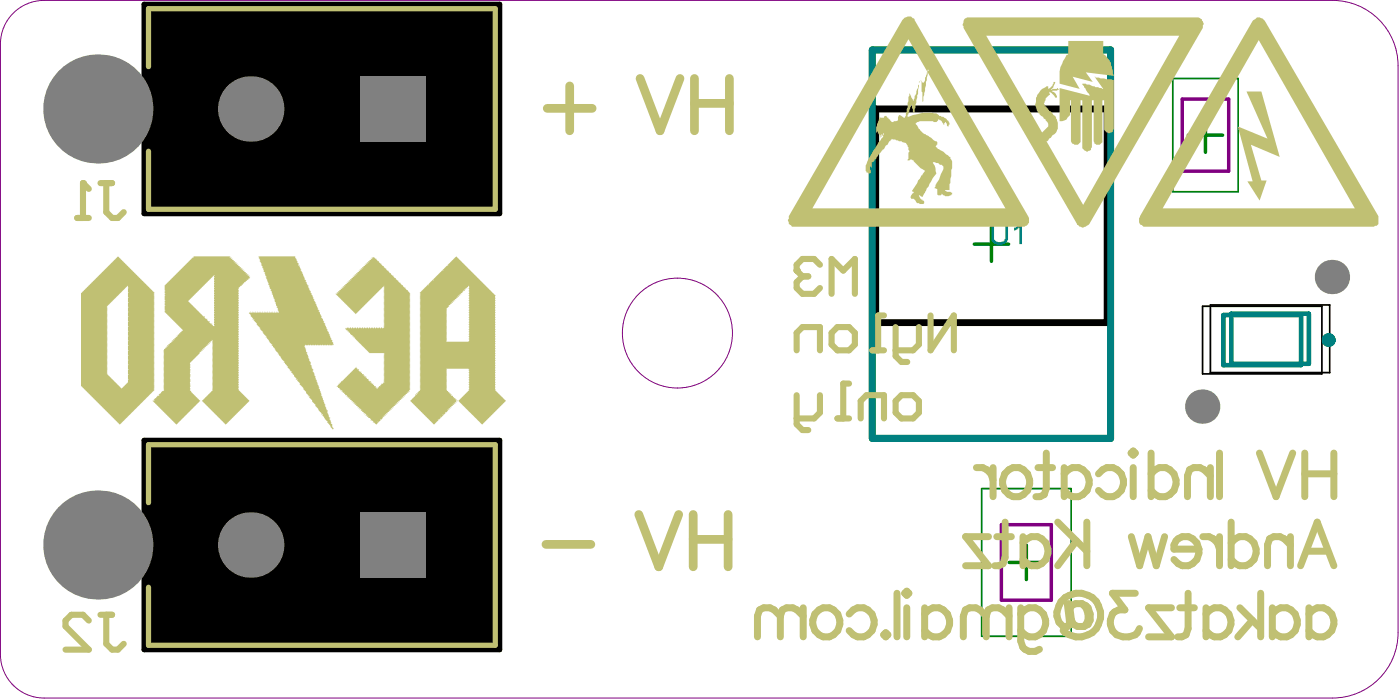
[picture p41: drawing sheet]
<svg xmlns="http://www.w3.org/2000/svg" width="135mm" height="68mm" viewBox="0 0 135 68" stroke-linecap="round" stroke-linejoin="round" font-family="sans-serif">
<path d="M13.9 .4h34.4v20.3h-34.4zM13.9 42.6h34.4v20.3h-34.4z" fill="none" stroke="#000" stroke-width=".51"/>
<path d="M116.4 29.6h11.5v6.6h-11.5zM117.1 29.5h11.6v6.6h-11.6z" fill="none" stroke="#000" stroke-width=".17"/>
<path d="M115 13.1h3.3M116.6 11.4v3.3M94.3 23.6h3.3M95.9 22v3.3M97.7 54.4h3.3M99.3 52.8v3.3" fill="none" stroke="#008000" stroke-width=".33"/>
<path d="M113.5 7.6h6.3v11h-6.3zM95 47.3h8.6v14.3h-8.6z" fill="none" stroke="#008000" stroke-width=".17"/>
<path d="M84.4 4.8h23.1v37.6h-23.1z" fill="none" stroke="#008000" stroke-width=".67"/>
<path d="M114.4 9.6h4.5v7h-4.5zM96.9 50.8h4.8v7.3h-4.8z" fill="none" stroke="#800080" stroke-width=".33"/>
<path d="M13.9 .4h34.4v20.3h-34.4zM13.9 42.6h34.4v20.3h-34.4z" fill="#000"/>
<path d="M84.7 10.5h22.4v20.7h-22.4z" fill="none" stroke="#000" stroke-width=".67"/>
<path d="M84.4 4.8h23.1v37.6h-23.1z" fill="none" stroke="#008080" stroke-width=".67"/>
<g fill="#008080">
<path d="M95.9 21.5h.3v1.3a.38 .38 0 0 0 .2 .5v.1a.55 .55 0 0 0 .6 0 .55 .55 0 0 0 .3-.5v-1.4h.2v1.3a.78 .78 0 0 1-.9 .9l-.4-.1-.1-.1a.63 .63 0 0 1-.2-.7z"/>
<path d="M98.1 22h.2v-.1h.3l.1-.4h.2v2.1h-.3v-1.6l-.5 .4z"/>
</g>
<g fill="none" stroke="#800080" stroke-width=".1">
<path d="M1 1.5a4.2 4.2 0 0 1 3.3-1.5h124.6a6.3 6.3 0 0 1 6.4 6.4v54.8a6.3 6.3 0 0 1-6.4 6.3h-124.6a4.2 4.2 0 0 1-4.3-4.2v-59a4.2 4.2 0 0 1 1-2.8z"/>
<circle cx="65.5" cy="32.2" r="5.3"/>
</g>
<path d="M118.4 30.5h7.5v4.8h-7.5zM119.1 30.4h7.6v4.8h-7.6z" fill="none" stroke="#008080" stroke-width=".42"/>
<circle cx="128.6" cy="32.9" r=".33" fill="none" stroke="#008080" stroke-width=".67"/>
<g fill="#c0c073">
<path d="M25 24.8h3.6v.2l.2 .3-.1 .1 .2 .1v.2h.1v.2l.2 .2-.1 .1 .2 .1-.1 .1 .1 .1v.2l.2 .2-.1 .1 .2 .1v.1l.1 .1v.3h.2v.3h.1l-.1 .2 .2 .1-.1 .1 .1 .1 .2 .5 .1 .1v.1l.1 .1v.1l.1 .1v.2l.2 .2-.1 .1 .2 .1-.1 .2h.2v.2l.1 .2v.1l.3 .4-.1 .1 .2 .1-.1 .1 .2 .3v.1l.1 .1v.1l.1 .1v.1l.1 .1v.4h.2l-.1 .1 .2 .1-.1 .2h.1l.1 .3h-2.7l-.2 .1 .2 .3v.3h.1v.1l.3 .6-.1 .1 .2 .1-.1 .3 .2 .2-.1 .1 .2 .1v.3l.1 .1v.1l.1 .2v.3l.2 .1-.1 .1 .1 .1v.2l.1 .1v.3l.2 .1 .1 .5v.1l.1 .1 .2 .7h.1l-.1 .1 .2 .3-.1 .1 .1 .1h.1v.2l.1 .3v.2h.1v.2l.1 .1v.3l.2 .1-.1 .2 .2 .1-.1 .2-.2-.2-.2-.5h-.1v-.1l-.3-.2v-.3l-.2-.1v-.1h-.1v-.1l-.6-.7v-.1l-.3-.3v-.2l-.3-.2 .1-.1h-.2l.1-.2-.3-.1v-.2l-.3-.2 .1-.2-.4-.3v-.1l-.3-.3 .1-.1h-.2l.1-.1-.2-.2v-.1h-.2v-.2l-.1-.1v-.1h-.2l.1-.1-.3-.2 .1-.2h-.1l-.2-.3h-.1v-.1l-.3-.3-.2-.4h-.1v-.1l-.3-.3-.2-.4h-.1l.1-.1-.3-.3-.3-.4h-.1l.1-.2-.3-.2-.1-.2-.3-.3 .1-.1-.4-.3v-.1l-.2-.3v-.1h-.2l.1-.1-.4-.5 .1-.1v.1h.2v-.1v.1h.2l.1-.1v.1h.1l.1-.1v.1h.2v-.1v.1h.2l.1-.1v.1h.1l.1-.1v.1h.2v-.1v.1h.2l.1-.1v.1h.1l.1-.1v.1h.2v-.1v.1h.2l.1-.1v.1l.2-.1-.1-.1v-.3l-.1-.1v-.1l-.2-.2 .1-.1-.2-.2 .1-.2h-.1l-.1-.4h-.1l.1-.1-.2-.3v-.1l-.1-.1v-.1l-.3-.6 .1-.1-.1-.1v-.3l-.2-.2 .1-.1-.2-.1v-.2l-.2-.5v-.2l-.2-.1 .1-.1-.2-.2z"/>
<path d="M7.8 28.4v8.4a.85 .85 0 0 0 .4 .9l3.4 3.4 3.3-3.3v-9.5l-3.5-3.5zM10.5 29.5l1.9-1.8v9v.3l-.6 .6-1.5-1.4v-6.6z"/>
<path d="M16 27.5l-.1 .1 .1 2.4a.31 .31 0 0 0 .2 .4l1.5 1.5v.1h-.1v.1l-.3 .1v.2l-.2 .1 .1 .1h-.2v.1h-.1v.1h-.2l.1 .1h-.2l.1 .2h-.1v.1h-.2l.1 .1h-.2v.1h-.1v.1h-.1v.1h-.1v.2h-.1l-.1 .1 .1 3.9h-.2l-.1 .3-.2 .1v.1h-.2l-.1 .2-.2 .1v.2h-.1l2.2 2.3 2.4-2.3-.9-.9v-.1h-.1v-2.5a.31 .31 0 0 1 .2-.4l.8-.7-.1-.1h.2l-.1-.2h.2l-.1-.1h.2v-.1h.1v-.1h.2l-.1-.1h.2l-.1-.1h.2l-.1-.2h.2l-.1-.1h.2v-.1l.2-.1v4.9l-1.1 1 2.4 2.3 2.2-2.3-1-1-.1-.2v-9.6l.1-.2 .3-.1v-.2h.1l.1-.2 .3-.1v-.1h.1l.2-.3h-.1v-.1h-.1v-.1h-.1v-.2h-.2l.1-.1h-.2l.1-.1h-.2l.1-.1h-.2v-.1h-.1v-.1h-.1v-.2h-.2l.1-.1h-.2l.1-.1h-.2l.1-.1h-.2v-.1h-.1v-.1h-.1v-.2h-.2l.1-.1h-.2l.1-.1h-3.6v.1h-.1zM18.3 29.1l2.5-2.5v5h-.2v-.2h-.1v-.1h-.1l-.2-.1 .1-.1h-.2l-.1-.1 .1-.1h-.2l-.1-.2v-.1h-.1l-.2-.2-1.3-1.2z"/>
<path d="M32.5 28.4l2 2 2.7-2.7v4l-.1 .1-.1-.1-.2 .1-.1-.1-.1 .1-.1-.1-.1 .1-.1-.1-.2 .1-.1-.1-.1 .1-.1-.1-.1 .1-.1-.1-.2 .1-.1-.1-.1 .1-.1-.1-.1 .1-.1-.1-.2 .1-.1-.1-.1 .1-.1-.1-.1 .1-.1-.1-.2 .1-.1-.1-.1 .1-.1-.1-.1 .1h-.2l2.3 2.4h1.5v2.8h-.1v.1h-.2v.1h-.1v.2h-.1v.1l-.3 .1v-.1h-.1l.1-.1h-.2v-.2h-.1v-.1h-.1v-.1h-.2l.1-.1h-.2l-.1-.1 .1-.1h-.2v-.1h-.1v-.2h-.1v-.1h-.1v-.1h-.2v-.1h-.1l.1-.1h-.2l-.1-.1v-.2h-.1l-.1-.2-1.9 1.9h.1v.1h.2l-.1 .2h.1v.1h.2v.1h.1v.1h.1v.1h.1v.1h.2l-.1 .2h.1v.1h.2v.1h.1v.1h.1v.1h.2l-.1 .1h.2l-.1 .2h.2l-.1 .1h.2v.1h.1v.1h.1v.1h.2l-.1 .1h.2l-.1 .1h.2l-.1 .2h.2v.1h.1v.1h.1v.1h.2l-.1 .1h.2l-.1 .1h.2l.1 .2-.1 .1h.2l.1 .1v.1h.1l.2 .2 .7-.7-.1-.1h.2l-.1-.1h.2l-.1-.1h.2v-.1h.1v-.1h.2l-.1-.2h.2l-.1-.1h.2l-.1-.1h.2l-.1-.1h.2v-.1h.1v-.1h.2l-.1-.1h.2l-.1-.2h.2l-.1-.1h.2l-.1-.1h.2v-.1h.1v-.1h.2l-.1-.1h.2l-.1-.2h.2l-.1-.1h.2l-.1-.1h.2v-.1h.1v-.1l.1-.1v-9.3l-.2-.2v-.1l-.3-.2v-.1l-.2-.1v-.1l-.2-.1v-.1l-.3-.2v-.1l-.2-.1v-.1l-.2-.1v-.1l-.3-.1v-.2l-.2-.1v-.1l-.2-.1v-.1l-.3-.1v-.2l-.2-.1v-.1l-.2-.1v-.1l-.3-.1v-.2l-.3-.1h-.1v.1h-.2l.1 .2h-.2l.1 .1h-.2l.1 .1h-.2l.1 .1h-.2v.1h-.1v.1h-.1v.2h-.2l.1 .1h-.2l.1 .1h-.2l.1 .1h-.2v.1h-.1v.1h-.1v.2h-.2l.1 .1h-.2l.1 .1h-.2l.1 .1h-.2v.1h-.1v.1h-.1v.1h-.2l.1 .2h-.2l.1 .1h-.2l.1 .1h-.2v.1h-.1v.1h-.1v.1h-.2l.1 .2h-.2l.1 .1h-.2l.1 .1h-.2v.1zM36.5 40.8l.1 .1z"/>
<path d="M40.9 28l-.3 .3 .1 9.4-.1 .1h-.1v.1h-.1v.2h-.1v.1h-.1v.1l-.5 .5 2.3 2.3 1.4-1.4-.1-.1h.2l-.1-.1h.2l-.1-.1h.2v-.1h.1v-.1h.1v-.1h.2l-.1-.2h.2l-.1-.1h.2h-.2l.1-.2h-.1v-.1h-.2v-.1h-.1v-.1h-.1v-.1h-.1v-.1h-.1v-.2h-.1v-.1h-.2v-.1v-2h2.1l.1 2.1-1 1 2.3 2.3 2.3-2.3-1.1-1 .1-9.2-3.8-3.8zM43.3 25.7h.1zM42.8 26.1l.1 .1zM41.9 27.1h.1zM41.4 27.5l.1 .1zM43.4 29.5h.2l-.1-.1h.2v-.1h.1v-.1h.1v-.1h.2l-.1-.2h.2l-.1-.1h.2l-.1-.1h.2v-.1h.1v-.1h.1v-.1h.2l-.1-.2h.1v-.1h.2l-.1-.1h.1v-.1h.2v-.1h.1v-.1a.17 .17 0 0 1 .1 .1 .17 .17 0 0 1-.1 .1v5.2h-2.1v-3.2l.3-.3zM42.8 40.1l.1 .1zM42.6 40.3l.1 .1z"/>
</g>
<path d="M14.4 6.5v-5.7h33.5v19.4h-33.5v-5.6M14.4 48.6v-5.6h33.5v19.4h-33.5v-5.6" fill="none" stroke="#c0c073" stroke-width=".51"/>
<path d="M8 17.7v3.4M9.7 17.7h1.1M10.3 17.7v2.8l.5 .6h.6l.6-.6M7.5 21.1h1.1" fill="none" stroke="#c0c073" stroke-width=".59"/>
<circle cx="8" cy="17.7" r=".3" fill="#c0c073"/>
<path d="M8 17.7l.6 .6M79.3 25.6l-.5-.5h-1.2l-.5 .5v.6M80.5 28.4v-3.3l1.1 1.1 1.1-1.1v3.3M9.7 59.5h1.1M10.3 59.5v2.8l.5 .6h.6l.6-.6M8.6 60l-.6-.5h-1.1l-.6 .5v.6l2.3 2.3h-2.3" fill="none" stroke="#c0c073" stroke-width=".59"/>
<path d="M52.8 52.7h4.4M61.8 49.8l1.9 5 2-5M67.1 49.8v5M67.1 52.2h3.4M70.5 49.8v5" fill="none" stroke="#c0c073" stroke-width=".85"/>
<circle cx="77.1" cy="26.2" r=".3" fill="#c0c073"/>
<g fill="none" stroke="#c0c073" stroke-width=".59">
<path d="M77.1 26.2l.5 .5M77.1 33.9v-1.7l.5-.6h1.7v2.3M77.1 38.2v2.9l.5 .5h.6M77.6 26.7h.6M77.6 26.7l-.5 .6v.6l.5 .5h1.2l.5-.5M79.3 38.2v1.7l-.5 .6h-1.7M80.5 32.2l.5-.6h1.2l.5 .6v1.1l-.5 .6h-1.2l-.5-.6zM82.2 37.1h-.6v3.4M84.4 33.9h1.1M85.5 30.5h-.5v3.4M86.7 38.8l.5-.6h1.2l.5 .6v1.1l-.5 .6h-1.2l-.5-.6zM86.7 31.6v2.9l.5 .5h.6"/>
<path d="M88.9 31.6v1.7l-.5 .6h-1.7M90 30.5v3.4l2.3-3.4v3.4M81 40.5h1.2M83.3 40.5v-1.7l.5-.6h1.7v2.3"/>
</g>
<path d="M53 10.5h4.3M55.1 8.3v4.4M61.9 7.6l2 5.1 1.9-5.1M67.2 7.6v5.1M67.2 10h3.4M70.6 7.6v5.1" fill="none" stroke="#c0c073" stroke-width=".85"/>
<path d="M102.5 8.5v3.2h.2a.78 .78 0 0 0 .7-.4l.1-.2v-1.4h.1v3.9a.47 .47 0 0 0 .5 .4 .47 .47 0 0 0 .5-.4v-3.9h.1v4.5a.46 .46 0 0 0 .7 .4l.2-.1 .1-.2v-4.6h.1v3.9a.42 .42 0 0 0 .4 .4 .42 .42 0 0 0 .5-.4v-3.9h.1v2.7a.46 .46 0 0 0 .7 .4l.2-.1 .1-.2v-4.7l-1.8-.3-.1-.1 .9 1.2-1.7-.5h-.4l.8 1.2zM95.4 3.5h18.7l-9.3 16.3-3.5-6.1 .6-.6a1.24 1.24 0 0 0 .3-1.7l-.9-.9a.48 .48 0 0 1-.1-.8v-.2l.4-.3-.1-.3 .7 .6 .1-.1a.55 .55 0 0 0-.5-.5l.1-.1a.56 .56 0 0 0 .5-.2l-.1-.1v.1l-.6 .1 .2-.3 .2-.4v-.1h-.2a.7 .7 0 0 1-.5 .7v-.2a1.67 1.67 0 0 0-.6 2.8l.2 .3a.64 .64 0 0 1 .3 .8l-.5 .5zM103.4 4v1.2a.45 .45 0 0 0-.4 .5l-.1 .2a3.2 3.2 0 0 0-.4 2.2l2 .5-.7-1.2 1.9 .5-.6-.9 2.7 .3-.2-.8a1.93 1.93 0 0 0-.8-1.3v-1.2zM93.3 1.9l-.2 .5 .1 .3 11 19a.73 .73 0 0 0 1.1 .1l11.1-19.1 .1-.4a.78 .78 0 0 0-.6-.6h-22.3z" fill="#c0c073"/>
<g fill="none" stroke="#c0c073" stroke-width=".68">
<path d="M75.5 59.6l-.6-.6-.4-.2h-.6l-.4 .2-.2 .6v2M75.5 59.6l.2-.6 .4-.2h.6l.4 .2 .6 .6M75.5 59.6v2M77.7 58.8v2.8M78.8 59.4a1.32 1.32 0 0 1 1.7-.5 1.32 1.32 0 0 1 .8 1.5 1.33 1.33 0 0 1-1.6 1.2 1.33 1.33 0 0 1-1.1-1.6zM82.2 59.4a1.32 1.32 0 0 1 1.6-.5 1.32 1.32 0 0 1 .8 1.5 1.3 1.3 0 0 1-1 1.2 1.3 1.3 0 0 1-1.4-.6M86.8 57.4v4.2M87.5 57.4l.2-.2 .2 .2-.2 .2zM87.7 58.8v2.8M89.5 59.4a1.32 1.32 0 0 1 1.6-.5 1.32 1.32 0 0 1 .8 1.5 1.3 1.3 0 0 1-1 1.2 1.3 1.3 0 0 1-1.4-.6M89.5 58.8v2.8M94.5 45.2a1.36 1.36 0 0 1 1.6 1.3"/>
<path d="M95.4 59.6l-.6-.6-.4-.2h-.6l-.4 .2-.2 .6v2M95.4 59.6l.2-.6 .4-.2h.6l.4 .2 .6 .6M95.4 59.6v2M95.6 51.9h-2.2l2.2 2.8h-2.2M96.1 45.2v2.9M96.5 51.9h1.4M97.2 45.8a1.32 1.32 0 0 1 1.7-.5 1.32 1.32 0 0 1 .7 1.6 1.33 1.33 0 0 1-1.5 1.2 1.33 1.33 0 0 1-1.1-1.6zM97.3 50.5v3.4l-.2 .6-.4 .2h-.4M97.6 58.8v2.8M98.8 59.4a1.32 1.32 0 0 1 1.6-.5 1.32 1.32 0 0 1 .8 1.5 1.3 1.3 0 0 1-1 1.2 1.3 1.3 0 0 1-1.4-.6M98.8 58.8v3.2a1.11 1.11 0 0 0 .6 1 1.11 1.11 0 0 0 1.2-.2M99 52.5a1.32 1.32 0 0 1 1.6-.5 1.32 1.32 0 0 1 .8 1.5 1.3 1.3 0 0 1-1 1.2 1.3 1.3 0 0 1-1.4-.6"/>
<path d="M99 51.9v2.8M100.4 45.2h1.4M101.2 43.8v3.5l-.2 .6-.4 .2h-.4M102.3 50.5l2.9 2.8M103 45.8a1.32 1.32 0 0 1 1.6-.5 1.32 1.32 0 0 1 .8 1.6 1.3 1.3 0 0 1-1 1.2 1.3 1.3 0 0 1-1.4-.6M103 45.2v2.9M103.3 58.4l.2 1.6v.4l-.2 .2M103.5 58.4l.2 1.6M104.2 52.3l-1.9 2.4M104.7 58.4h-.6l-.4 .2-.2 .4M104.7 58.4l.4 .2a1.48 1.48 0 0 1 .2 1.8l-.4 .2M104.7 58.4a1.46 1.46 0 0 1 .2 2.2"/>
<path d="M105.2 50.5v4.2M106.3 45.8a1.32 1.32 0 0 1 1.6-.5 1.32 1.32 0 0 1 .8 1.6 1.3 1.3 0 0 1-1 1.2 1.3 1.3 0 0 1-1.4-.6M109.5 43.8l.2-.2 .2 .2-.2 .2zM109.5 51.9l.8 2.8 .8-2.8 .8 2.8 .8-2.8M109.7 45.2v2.9M109.9 57.4h-2.3l1.2 1.6a1.15 1.15 0 0 0-1.4 1.4 1.57 1.57 0 0 0 2.7 .8l.2-.4M111.4 45.8a1.32 1.32 0 0 1 1.6-.5 1.32 1.32 0 0 1 .8 1.6 1.3 1.3 0 0 1-1 1.2 1.3 1.3 0 0 1-1.4-.6M111.4 43.8v4.3M113.4 58.8h-2.3l2.3 2.8h-2.3M113.8 52.3a1.27 1.27 0 0 1 1.4-.3 1.27 1.27 0 0 1 .8 1.1h-2.4v-.4zM114.2 58.8h1.4M115 57.4v3.4l-.2 .6-.4 .2h-.4"/>
<path d="M116 53.1a1.33 1.33 0 0 1-.8 1.5 1.33 1.33 0 0 1-1.6-.5M116.4 51.9a1.36 1.36 0 0 1 1.6 1.2M116.7 59.4a1.32 1.32 0 0 1 1.6-.5 1.32 1.32 0 0 1 .8 1.5 1.3 1.3 0 0 1-1 1.2 1.3 1.3 0 0 1-1.4-.6M116.7 58.8v2.8M117.1 45.2v2.9M117.1 46.1l-.6-.7-.4-.2h-.6l-.4 .2-.2 .7v2M118 43.8v4.3M118 51.9v2.8M119.1 52.5a1.32 1.32 0 0 1 1.7-.5 1.32 1.32 0 0 1 .7 1.5 1.3 1.3 0 0 1-.9 1.2 1.3 1.3 0 0 1-1.5-.6M119.1 50.5v4.2M120 58.8l2 2M121.9 43.8l1.6 4.3 1.6-4.3"/>
<path d="M122 57.4v4.2M123.1 59.4a1.32 1.32 0 0 1 1.6-.5 1.32 1.32 0 0 1 .8 1.5 1.3 1.3 0 0 1-1 1.2 1.3 1.3 0 0 1-1.4-.6M123.1 58.8v2.8M124.9 51.9v2.8M124.9 52.7l-.6-.6-.4-.2h-.6l-.4 .2-.3 .6v2M125.8 54.7l1.7-4.2 1.6 4.2M126.3 43.8v4.3M126.3 45.8h2.8M126.5 53.3h2M126.7 59.4a1.32 1.32 0 0 1 1.6-.5 1.32 1.32 0 0 1 .8 1.5 1.3 1.3 0 0 1-1 1.2 1.3 1.3 0 0 1-1.4-.6M126.7 58.8v2.8M129.1 43.8v4.3"/>
<path d="M85.5 61.4l.2-.2 .2 .2-.2 .2zM103.3 60.6h-.4a1.52 1.52 0 0 1-.4-2 2.13 2.13 0 0 1 3-.9 2.13 2.13 0 0 1 .5 3.2 2.13 2.13 0 0 1-3.1 .1M103.7 60l.2 .4 .4 .2h.6M103.7 60v.4l-.4 .2M121.2 60l-1.4 1.6"/>
</g>
<g fill="#c0c073">
<path d="M120.6 8.9l2 4.5-2.8-1.2 1.4 5.3h-.5l1.2 1.9 .7-1.9h-.5l-1.1-3.5 2.8 1.2-1.7-6.3zM121.8 3.9l9.3 16.3h-18.6zM121.2 2l-10.9 18.9a.64 .64 0 0 0 0 .7 .64 .64 0 0 0 .6 .3h22.1a.47 .47 0 0 0 .4-.7v-.3l-11-18.9a.66 .66 0 0 0-1.1-.1z"/>
<path d="M87.9 3.8l1.9 3.2v-.3v.3h-.1l-.2 .8-.2 .3-.2-.3 .1 .1v1h.1v1v-.1v-.4l.2-.6 .3-1.8 7.5 13.2h-18.7zM85.1 11.3l-.3 1v.5l.1-.1 .1 .4v-.2l.2 .2v.2l.1-.1v-.2h.1v.2l.1-.3v.1v.2l-.6 .6-.3 .6a3.5 3.5 0 0 0-.8 2.1v.2h.2v.1l.3-.1-.1-.6 .2 .1v-.5l.2-.1v-.2h.2l.5-.8 .2-.2 .2-.3 .2-.1 .4-.6 1 .4a.67 .67 0 0 1 .6 .6l.1 .3-.1 .1v.6l-.1 .1 .3-.1 .3 .1 .7 .8 .4 .2-1.3 2 .2 .1a.45 .45 0 0 0-.2 .6h.2l.1 .1a.81 .81 0 0 0 .8 .4l.1-.2-.4-.3-.1-.3 .4 .2 1-1.9 .3-.4-.3-1.2v.1l.5 .1 .5 .3v.3l-.4 1-.4 .5-.1 .3 .3 .1v.5l.1 .1h.2l.1-.2 .4 .3a.62 .62 0 0 0 .6-.3l-.1-.1-.5-.1v-.1h.4l.1-1.9a1.23 1.23 0 0 0 0-1.1v-.2l-.7-.5-.5-.3-.3-.2 .2-.2v-.2l-.1-.1-1.3-.8-.7-.9 .4-.3h1.3l.1 .1h.2l.3-.2 .2 .1 .2 .4 .2-.3 .1 .3 .1 .1 .1-.1a.3 .3 0 0 0 .1-.3 .3 .3 0 0 0-.3-.2l-.3-.3-.4-.1-.2-.1a2.48 2.48 0 0 0-1.9 0l-1 .2 .4-1.2v.1l.1 .6 .1 .2 .1-.1 .5-3.1-.6 2-.4-.8-.2 1.4-.2 1h-.2v-.1l-.4-.2-.1 .5-.6 .2-.5-.6h-.2l-.1 .2h-.3zM87.3 1.9l-11 19-.1 .4 .1 .4 .2 .1a.32 .32 0 0 0 .4 .1h22.2a.58 .58 0 0 0 .5-.6l-.1-.4-11-19a.67 .67 0 0 0-1.2 0z"/>
</g>
<g fill="#808080">
<circle cx="116.3" cy="39.3" r="1.66"/>
<circle cx="128.9" cy="26.8" r="1.66"/>
<circle cx="9.5" cy="52.7" r="5.3"/>
<circle cx="24.3" cy="52.7" r="3.2"/>
<circle cx="9.5" cy="10.5" r="5.3"/>
<circle cx="24.3" cy="10.5" r="3.2"/>
</g>
<g fill="#808080">
<path d="M34.9 49.6h6.3v6.3h-6.3z" fill-rule="evenodd"/>
<path d="M34.9 7.4h6.3v6.3h-6.3z" fill-rule="evenodd"/>
</g>
</svg>
